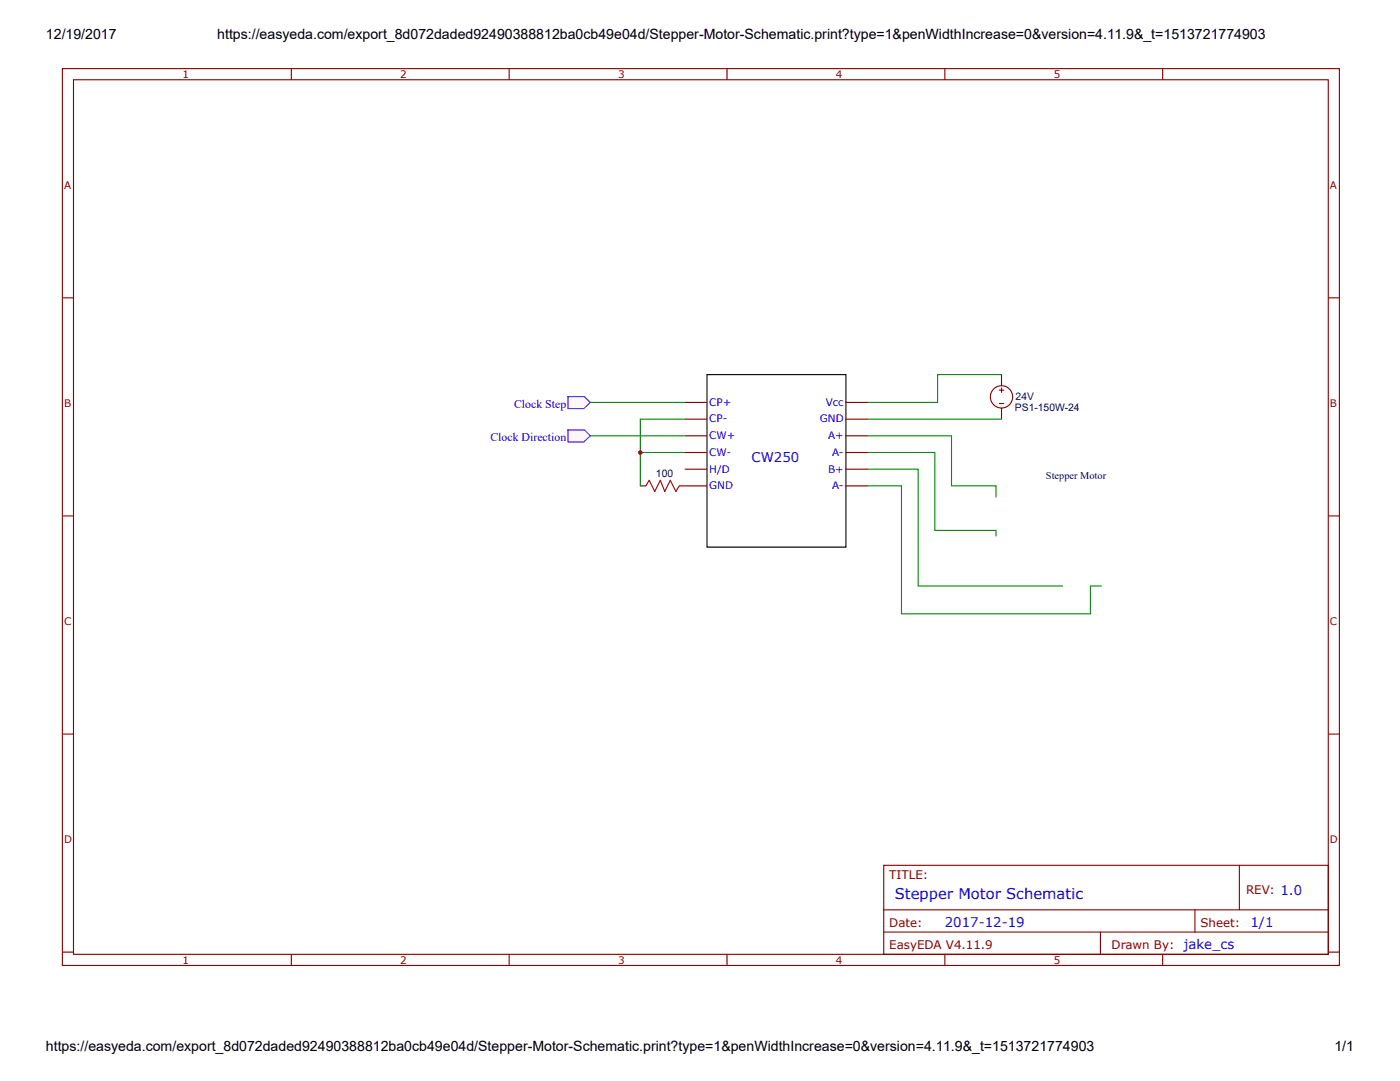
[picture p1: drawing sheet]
<svg xmlns="http://www.w3.org/2000/svg" width="279mm" height="216mm" viewBox="0 0 279 216" stroke-linecap="round" stroke-linejoin="round" font-family="sans-serif">
<defs><g id="words">
<text font-size="3" fill="#00f" x="178.6" y="179.2">Stepper Motor Schematic</text>
<g font-size="2.8">
<text x="9.2" y="7.8">12/19/2017</text>
<text x="43.4" y="7.8">https://easyeda.com/export_8d072daded92490388812ba0cb49e04d/Stepper-Motor-Schematic.print?type=1&amp;penWidthIncrease=0&amp;version=4.11.9&amp;_t=1513721774903</text>
<text x="9.2" y="209.5">https://easyeda.com/export_8d072daded92490388812ba0cb49e04d/Stepper-Motor-Schematic.print?type=1&amp;penWidthIncrease=0&amp;version=4.11.9&amp;_t=1513721774903</text>
<text x="266.3" y="209.5">1/1</text>
</g>
<g font-size="2.7" fill="#00f">
<text x="150" y="92">CW250</text>
<text x="188.6" y="184.7">2017-12-19</text>
<text x="249.6" y="184.7">1/1</text>
<text x="236.3" y="189.2">jake_cs</text>
</g>
<g font-size="2.4" fill="#00f">
<text x="102.6" y="81.4">Clock Step</text>
<text x="97.9" y="88">Clock Direction</text>
</g>
<g font-size="2.4" fill="#800">
<text x="177.5" y="175.2">TITLE:</text>
<text x="248.7" y="178.3">REV: 1.0</text>
<text x="177.5" y="184.7">Date:</text>
<text x="239.6" y="184.7">Sheet:</text>
<text x="177.5" y="189.2">EasyEDA V4.11.9</text>
<text x="221.8" y="189.2">Drawn By:</text>
</g>
<g font-size="2.1" fill="#800">
<text x="36.4" y="15.6">1</text>
<text x="79.9" y="15.6">2</text>
<text x="123.4" y="15.6">3</text>
<text x="166.8" y="15.6">4</text>
<text x="210.3" y="15.6">5</text>
<text x="12.8" y="37.6">A</text>
<text x="265.4" y="37.6">A</text>
<text x="12.8" y="81.1">B</text>
<text x="265.4" y="81.1">B</text>
<text x="12.8" y="124.6">C</text>
<text x="265.4" y="124.6">C</text>
<text x="12.8" y="168.1">D</text>
<text x="265.4" y="168.1">D</text>
<text x="36.4" y="192.2">1</text>
<text x="79.9" y="192.2">2</text>
<text x="123.4" y="192.2">3</text>
<text x="166.8" y="192.2">4</text>
<text x="210.3" y="192.2">5</text>
</g>
<g font-size="2.1" fill="#00f">
<text x="141.5" y="80.9">CP+</text>
<text x="164.8" y="80.9">Vcc</text>
<text x="141.5" y="84.2">CP-</text>
<text x="141.5" y="87.6">CW+</text>
<text x="163.6" y="84.2">GND</text>
<text x="165.3" y="87.6">A+</text>
<text x="141.5" y="90.9">CW-</text>
<text x="141.5" y="94.2">H/D</text>
<text x="165.3" y="94.2">B+</text>
<text x="166.1" y="90.9">A-</text>
<text x="141.5" y="97.6">GND</text>
<text x="166.1" y="97.6">A-</text>
</g>
<g font-size="2.1" fill="#000080">
<text x="202.5" y="81.9">PS1-150W-24</text>
<text x="202.7" y="79.8">24V</text>
<text x="130.9" y="95.1">100</text>
<text x="208.7" y="95.5">Stepper Motor</text>
</g>
</g></defs>
<g fill="none" stroke="#800" stroke-width=".22">
<path d="M12.4 13.7h254.9v178.8h-254.9zM14.7 15.9h250.4v174.4h-250.4zM58.1 13.7v2.2M101.6 13.7v2.2M145.1 13.7v2.2M188.6 13.7v2.2M232 13.7v2.2M12.4 59.4h2.3M265.1 59.4h2.2M199.4 77.8h.9M199.9 74.7v2.2M199.9 77.4v.8"/>
<path d="M127.8 96.9h1.1M135.6 96.9h5.5M136.7 80.2h4.4M136.7 83.6h4.4M136.7 86.9h4.4M136.7 90.2h4.4M136.7 93.6h4.4M168.8 80.2h4.5M168.8 83.6h4.5M168.8 86.9h4.5M168.8 90.2h4.5M168.8 93.6h4.5"/>
<path d="M168.8 96.9h4.5M199.4 80.5h.9M199.9 81.4v2.2M12.4 102.9h2.3M265.1 102.9h2.2M12.4 146.4h2.3M265.1 146.4h2.2M176.4 172.5h88.7v17.8h-88.7zM247.3 172.5v8.9M12.4 189.8h2.3M58.1 190.3v2.2M101.6 190.3v2.2"/>
<path d="M145.1 190.3v2.2M176.4 181.4h88.7M176.4 185.9h88.7M188.6 190.3v2.2M219.6 185.9v4.4M232 190.3v2.2M238.5 181.4v4.5M265.1 189.8h2.2"/>
<circle cx="199.9" cy="79.1" r="2.22"/>
</g>
<path d="M141.1 74.7h27.7v34.4h-27.7z" fill="none" stroke="#000" stroke-width=".22"/>
<path d="M199.9 74.7h-12.8v5.5h-13.8M117.8 86.9h18.9M117.8 80.2h18.9M136.7 90.2h-8.9v6.7M136.7 83.6h-8.9v6.6M173.3 90.2h13.3v15.6h12.2v1.1M173.3 93.6h9.9v23.3h28.9M173.3 96.9h6.6v25.5h37.7v-5.5h2.2M173.3 86.9h16.6v10h8.9v2.2M173.3 83.6h26.6" fill="none" stroke="#080" stroke-width=".22"/>
<path d="M128.9 96.9l.7-1.1 1.1 2.2 1.1-2.2 .9 2.2 1.1-2.2 1.1 2.2 .7-1.1" fill="none" stroke="#a00000" stroke-width=".22"/>
<circle cx="127.8" cy="90.2" r=".46" fill="#c00"/>
<path d="M113.3 79.1h3.3l1.2 1.1-1.3 1.3h-3.1z" fill="#fff7f8"/>
<path d="M113.3 79.1h3.3l1.2 1.1-1.3 1.3h-3.1v-2.4" fill="none" stroke="#430aff" stroke-width=".22"/>
<path d="M113.3 85.7h3.3l1.2 1.2-1.3 1.2h-3.1z" fill="#fff7f8"/>
<path d="M113.3 85.7h3.3l1.2 1.2-1.3 1.2h-3.1v-2.4" fill="none" stroke="#430aff" stroke-width=".22"/>
<use href="#words"/>
</svg>
